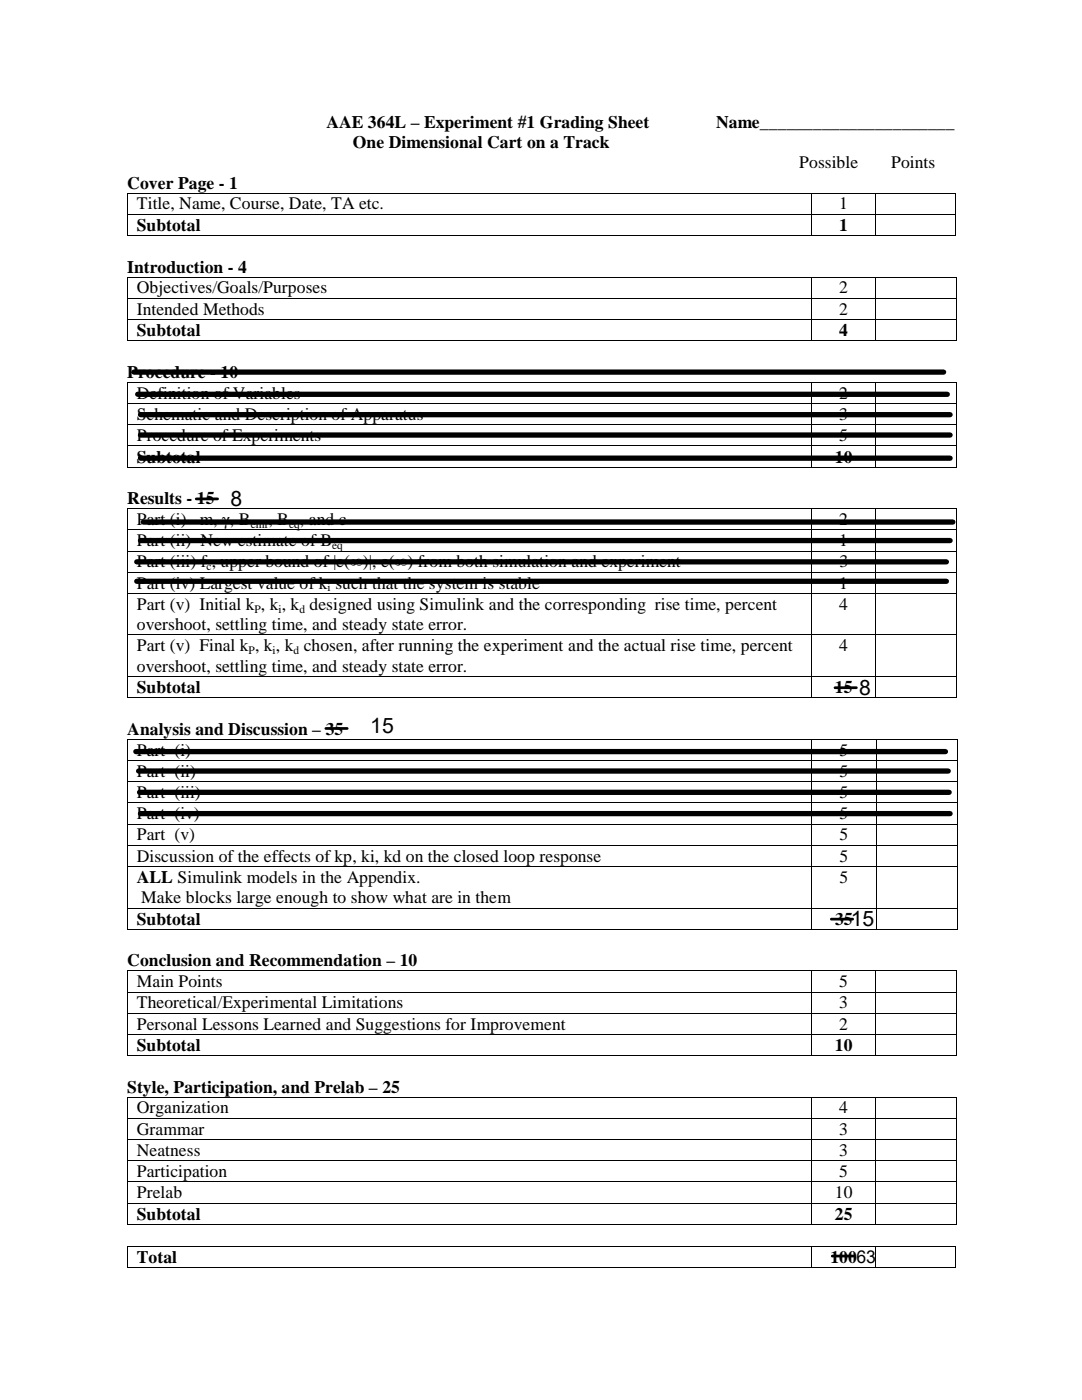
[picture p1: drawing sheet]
<svg xmlns="http://www.w3.org/2000/svg" width="216mm" height="279mm" viewBox="0 0 216 279" stroke-linecap="round" stroke-linejoin="round" font-family="sans-serif">
<defs><g id="words">
<g font-size="4.2">
<text x="46" y="101">8</text>
<text x="171.4" y="138.7">8</text>
<text x="73.9" y="146.3">15</text>
<text x="169.8" y="184.9">15</text>
</g>
<g font-size="3.5">
<text x="65.2" y="25.5">AAE 364L – Experiment #1 Grading Sheet</text>
<text x="70.4" y="29.5">One Dimensional Cart on a Track</text>
<text x="142.9" y="25.5">Name______________________</text>
<text x="159.5" y="33.5">Possible</text>
<text x="177.8" y="33.5">Points</text>
<text x="25.4" y="37.6">Cover Page - 1</text>
<text x="27.3" y="41.8">Title, Name, Course, Date, TA etc.</text>
<text x="167.5" y="41.8">1</text>
<text x="27.3" y="46.1">Subtotal</text>
<text x="167.5" y="46.1">1</text>
<text x="25.4" y="54.4">Introduction - 4</text>
<text x="27.3" y="58.5">Objectives/Goals/Purposes</text>
<text x="167.5" y="58.5">2</text>
<text x="27.3" y="62.8">Intended Methods</text>
<text x="167.5" y="62.8">2</text>
<text x="27.3" y="67.1">Subtotal</text>
<text x="167.5" y="67.1">4</text>
<text x="25.4" y="75.4">Procedure - 10</text>
<text x="27.3" y="83.8">Schematic and Description of Apparatus</text>
<text x="27.3" y="79.5">Definition of Variables</text>
<text x="167.5" y="83.8">3</text>
<text x="167.5" y="79.5">2</text>
<text x="27.3" y="88">Procedure of Experiments</text>
<text x="167.5" y="88">5</text>
<text x="27.3" y="92.3">Subtotal</text>
<text x="166.6" y="92.3">10</text>
<text x="25.4" y="100.6">Results - 15</text>
<text x="27.3" y="104.8">Part (i)</text>
<text x="39.9" y="104.8">m, γ, B</text>
<text x="53.6" y="104.8">, B , and c</text>
<text x="167.5" y="104.8">2</text>
<text x="27.3" y="109">Part (ii) New estimate of B</text>
<text x="27.3" y="113.2">Part (iii) f , upper bound of |e(∞)|, e(∞) from both simulation and experiment</text>
<text x="167.5" y="109">1</text>
<text x="167.5" y="113.2">3</text>
<text x="27.3" y="117.5">Part (iv) Largest value of k such that the system is stable</text>
<text x="167.5" y="117.5">1</text>
<text x="27.3" y="125.7">overshoot, settling time, and steady state error.</text>
<text x="27.3" y="121.7">Part (v) Initial k , k , k designed using Simulink and the corresponding rise time, percent</text>
<text x="167.5" y="121.7">4</text>
<text x="27.3" y="130">Part (v) Final k , k , k chosen, after running the experiment and the actual rise time, percent</text>
<text x="167.5" y="130">4</text>
<text x="27.3" y="134">overshoot, settling time, and steady state error.</text>
<text x="27.3" y="138.3">Subtotal</text>
<text x="166.6" y="138.3">15</text>
<text x="25.4" y="146.6">Analysis and Discussion – 35</text>
<text x="27.3" y="150.8">Part (i)</text>
<text x="27.3" y="155">Part (ii)</text>
<text x="167.5" y="150.8">5</text>
<text x="167.5" y="155">5</text>
<text x="27.3" y="159.3">Part (iii)</text>
<text x="167.5" y="159.3">5</text>
<text x="27.3" y="163.5">Part (iv)</text>
<text x="27.3" y="167.7">Part (v)</text>
<text x="167.5" y="163.5">5</text>
<text x="167.5" y="167.7">5</text>
<text x="27.3" y="172">Discussion of the effects of kp, ki, kd on the closed loop response</text>
<text x="167.5" y="172">5</text>
<text x="27.3" y="176.2">ALL Simulink models in the Appendix.</text>
<text x="167.5" y="176.2">5</text>
<text x="27.3" y="184.6">Subtotal</text>
<text x="28.2" y="180.3">Make blocks large enough to show what are in them</text>
<text x="166.6" y="184.6">35</text>
<text x="25.4" y="192.9">Conclusion and Recommendation – 10</text>
<text x="27.3" y="197">Main Points</text>
<text x="167.5" y="197">5</text>
<text x="27.3" y="201.3">Theoretical/Experimental Limitations</text>
<text x="167.5" y="201.3">3</text>
<text x="27.3" y="205.5">Personal Lessons Learned and Suggestions for Improvement</text>
<text x="27.3" y="209.8">Subtotal</text>
<text x="166.6" y="209.8">10</text>
<text x="167.5" y="205.5">2</text>
<text x="25.4" y="218.1">Style, Participation, and Prelab – 25</text>
<text x="27.3" y="222.2">Organization</text>
<text x="27.3" y="226.4">Grammar</text>
<text x="167.5" y="222.2">4</text>
<text x="167.5" y="226.4">3</text>
<text x="27.3" y="230.7">Neatness</text>
<text x="167.5" y="230.7">3</text>
<text x="27.3" y="234.9">Participation</text>
<text x="27.3" y="239.1">Prelab</text>
<text x="166.6" y="239.1">10</text>
<text x="167.5" y="234.9">5</text>
<text x="27.3" y="243.5">Subtotal</text>
<text x="166.6" y="243.5">25</text>
<text x="27.3" y="252">Total</text>
<text x="165.7" y="252">10063</text>
</g>
<g font-size="2.3">
<text x="50" y="105.3">emf</text>
<text x="57.7" y="105.3">eq</text>
<text x="41.2" y="113.8">c</text>
<text x="66.3" y="109.6">eq</text>
<text x="65.4" y="118">i</text>
<text x="50.8" y="122.3">P</text>
<text x="55.6" y="122.3">i</text>
<text x="59.7" y="122.3">d</text>
<text x="49.6" y="130.5">P</text>
<text x="54.4" y="130.5">i</text>
<text x="58.6" y="130.5">d</text>
</g>
</g></defs>
<g fill="#000">
<path d="M25.3 38.4h.2v.2h-.2zM161.9 38.4h.2v.2h-.2zM174.7 38.4h.1v.2h-.1zM190.5 38.4h.2v.2h-.2zM25.3 42.7h.2v.1h-.2zM25.3 46.9h.2v.2h-.2zM25.3 55.2h.2v.2h-.2zM25.3 59.4h.2v.2h-.2zM161.9 42.7h.2v.1h-.2zM161.9 46.9h.2v.2h-.2zM161.9 55.2h.2v.2h-.2zM161.9 59.4h.2v.2h-.2z"/>
<path d="M174.7 42.7h.1v.1h-.1zM174.7 46.9h.1v.2h-.1zM174.7 55.2h.1v.2h-.1zM174.7 59.4h.1v.2h-.1zM190.5 42.7h.2v.1h-.2zM190.5 46.9h.2v.2h-.2zM190.7 55.2h.2v.2h-.2zM190.7 59.4h.2v.2h-.2zM25.3 63.7h.2v.1h-.2zM25.3 67.9h.2v.2h-.2zM25.3 76.2h.2v.2h-.2zM161.9 63.7h.2v.1h-.2z"/>
<path d="M161.9 67.9h.2v.2h-.2zM161.9 76.2h.2v.2h-.2zM174.7 63.7h.1v.1h-.1zM174.7 67.9h.1v.2h-.1zM174.7 76.2h.1v.2h-.1zM190.7 63.7h.2v.1h-.2zM190.7 67.9h.2v.2h-.2zM190.8 76.2h.2v.2h-.2zM25.3 80.4h.2v.2h-.2zM25.3 84.7h.2v.1h-.2zM25.3 88.9h.2v.2h-.2zM25.3 93.1h.2v.2h-.2z"/>
<path d="M161.9 80.4h.2v.2h-.2zM161.9 84.7h.2v.1h-.2zM161.9 88.9h.2v.2h-.2zM161.9 93.1h.2v.2h-.2zM174.7 80.4h.1v.2h-.1zM174.7 84.7h.1v.1h-.1zM174.7 88.9h.1v.2h-.1zM174.7 93.1h.1v.2h-.1zM190.8 80.4h.2v.2h-.2zM190.8 84.7h.2v.1h-.2zM190.8 88.9h.2v.2h-.2zM190.8 93.1h.2v.2h-.2z"/>
<path d="M25.3 101.4h.2v.2h-.2zM25.3 105.7h.2v.1h-.2zM25.3 109.9h.2v.2h-.2zM25.3 114.1h.2v.2h-.2zM25.3 118.4h.2v.1h-.2zM161.9 101.4h.2v.2h-.2zM161.9 105.7h.2v.1h-.2zM161.9 109.9h.2v.2h-.2zM161.9 114.1h.2v.2h-.2zM161.9 118.4h.2v.1h-.2zM174.7 101.4h.1v.2h-.1zM174.7 105.7h.1v.1h-.1z"/>
<path d="M174.7 109.9h.1v.2h-.1zM174.7 114.1h.1v.2h-.1zM174.7 118.4h.1v.1h-.1zM190.8 101.4h.2v.2h-.2zM190.8 105.7h.2v.1h-.2zM190.8 109.9h.2v.2h-.2zM190.8 114.1h.2v.2h-.2zM190.8 118.4h.2v.1h-.2zM25.3 126.6h.2v.2h-.2zM25.3 134.9h.2v.2h-.2zM25.3 139.1h.2v.2h-.2zM161.9 126.6h.2v.2h-.2z"/>
<path d="M161.9 134.9h.2v.2h-.2zM161.9 139.1h.2v.2h-.2zM174.7 126.6h.1v.2h-.1zM174.7 134.9h.1v.2h-.1zM174.7 139.1h.1v.2h-.1zM190.8 126.6h.2v.2h-.2zM190.8 134.9h.2v.2h-.2zM190.8 139.1h.2v.2h-.2zM25.3 147.4h.2v.2h-.2zM25.3 151.7h.2v.1h-.2zM25.3 155.9h.2v.2h-.2zM161.9 147.4h.2v.2h-.2z"/>
<path d="M161.9 151.7h.2v.1h-.2zM161.9 155.9h.2v.2h-.2zM174.8 147.4h.1v.2h-.1zM174.8 151.7h.1v.1h-.1zM174.8 155.9h.1v.2h-.1zM190.9 147.4h.2v.2h-.2zM190.9 151.7h.2v.1h-.2zM190.9 155.9h.2v.2h-.2zM25.3 160.1h.2v.2h-.2zM25.3 164.4h.2v.1h-.2zM25.3 168.6h.2v.2h-.2zM25.3 172.8h.2v.2h-.2z"/>
<path d="M161.9 160.1h.2v.2h-.2zM161.9 164.4h.2v.1h-.2zM161.9 168.6h.2v.2h-.2zM161.9 172.8h.2v.2h-.2zM174.8 160.1h.1v.2h-.1zM174.8 164.4h.1v.1h-.1zM174.8 168.6h.1v.2h-.1zM174.8 172.8h.1v.2h-.1zM190.9 160.1h.2v.2h-.2zM190.9 164.4h.2v.1h-.2zM190.9 168.6h.2v.2h-.2zM190.9 172.8h.2v.2h-.2z"/>
<path d="M25.3 181.1h.2v.2h-.2zM25.3 185.4h.2v.1h-.2zM25.3 193.7h.2v.1h-.2zM25.3 197.9h.2v.2h-.2zM161.9 181.1h.2v.2h-.2zM161.9 185.4h.2v.1h-.2zM161.9 193.7h.2v.1h-.2zM161.9 197.9h.2v.2h-.2zM174.7 193.7h.1v.1h-.1zM174.7 197.9h.1v.2h-.1zM174.8 181.1h.1v.2h-.1zM174.8 185.4h.1v.1h-.1z"/>
<path d="M190.8 193.7h.2v.1h-.2zM190.8 197.9h.2v.2h-.2zM190.9 181.1h.2v.2h-.2zM190.9 185.4h.2v.1h-.2zM25.3 202.1h.2v.2h-.2zM25.3 206.4h.2v.1h-.2zM25.3 210.6h.2v.2h-.2zM25.3 218.9h.2v.1h-.2zM161.9 202.1h.2v.2h-.2zM161.9 206.4h.2v.1h-.2zM161.9 210.6h.2v.2h-.2zM161.9 218.9h.2v.1h-.2z"/>
<path d="M174.7 202.1h.1v.2h-.1zM174.7 206.4h.1v.1h-.1zM174.7 210.6h.1v.2h-.1zM174.7 218.9h.1v.1h-.1zM190.8 218.9h.1v.1h-.1zM190.8 202.1h.2v.2h-.2zM190.8 206.4h.2v.1h-.2zM190.8 210.6h.2v.2h-.2zM25.3 223.1h.2v.2h-.2zM25.3 227.3h.2v.2h-.2zM25.3 231.6h.2v.1h-.2zM25.3 235.8h.2v.2h-.2z"/>
<path d="M161.9 223.1h.2v.2h-.2zM161.9 227.3h.2v.2h-.2zM161.9 231.6h.2v.1h-.2zM161.9 235.8h.2v.2h-.2zM174.7 223.1h.1v.2h-.1zM174.7 227.3h.1v.2h-.1zM174.7 231.6h.1v.1h-.1zM174.7 235.8h.1v.2h-.1zM190.8 223.1h.1v.2h-.1zM190.8 227.3h.1v.2h-.1zM190.8 231.6h.1v.1h-.1zM190.8 235.8h.1v.2h-.1z"/>
<path d="M25.3 240h.2v.2h-.2zM25.3 244.3h.2v.2h-.2zM25.3 248.6h.2v.2h-.2zM25.3 252.8h.2v.2h-.2zM161.9 240h.2v.2h-.2zM161.9 244.3h.2v.2h-.2zM161.9 248.6h.2v.2h-.2zM161.9 252.8h.2v.2h-.2zM174.7 240h.1v.2h-.1zM174.7 244.3h.1v.2h-.1zM174.7 248.6h.1v.2h-.1zM174.7 252.8h.1v.2h-.1z"/>
<path d="M190.5 248.6h.2v.2h-.2zM190.5 252.8h.2v.2h-.2zM190.8 240h.1v.2h-.1zM190.8 244.3h.1v.2h-.1z"/>
</g>
<g fill="none" stroke="#000" stroke-width=".2">
<path d="M25.4 38.6v4.1M25.5 38.5h136.4M162 38.6v4.1M162.1 38.5h12.6M174.8 38.6v4.1M174.8 38.5h15.7M190.6 38.6v4.1M25.4 42.8v4.1M25.4 55.4v4M25.4 59.6v4.1M25.5 42.8h136.4M25.5 47h136.4"/>
<path d="M25.5 55.3h136.4M25.5 59.5h136.4M162 42.8v4.1M162 55.4v4M162 59.6v4.1M162.1 42.8h12.6M162.1 47h12.6M162.1 55.3h12.6M162.1 59.5h12.6M174.8 42.8v4.1M174.8 55.4v4M174.8 59.6v4.1"/>
<path d="M174.8 42.8h15.7M174.8 47h15.7M174.8 55.3h15.9M174.8 59.5h15.9M190.6 42.8v4.1M190.8 55.4v4M190.8 59.6v4.1M25.4 63.8v4.1M25.4 76.4v4M25.5 63.8h136.4M25.5 68h136.4M25.5 76.3h136.4"/>
<path d="M162 63.8v4.1M162 76.4v4M162.1 63.8h12.6M162.1 68h12.6M162.1 76.3h12.6M174.8 63.8v4.1M174.8 76.4v4M174.8 63.8h15.9M174.8 68h15.9M174.8 76.3h16M190.8 63.8v4.1M190.9 76.4v4"/>
<path d="M25.4 80.6v4.1M25.4 84.8v4.1M25.4 89.1v4M25.5 80.5h136.4M25.5 84.8h136.4M25.5 89h136.4M25.5 93.2h136.4M162 80.6v4.1M162 84.8v4.1M162 89.1v4M162.1 80.5h12.6M162.1 84.8h12.6"/>
<path d="M162.1 89h12.6M162.1 93.2h12.6M174.8 80.6v4.1M174.8 84.8v4.1M174.8 89.1v4M174.8 80.5h16M174.8 84.8h16M174.8 89h16M174.8 93.2h16M190.9 80.6v4.1M190.9 84.8v4.1M190.9 89.1v4"/>
<path d="M25.4 101.6v4.1M25.4 105.8v4.1M25.4 110.1v4M25.4 114.3v4.1M25.4 118.5v8.1M25.5 101.5h136.4M25.5 105.7h136.4M25.5 110h136.4M25.5 114.2h136.4M25.5 118.4h136.4M162 101.6v4.1M162 105.8v4.1"/>
<path d="M162 110.1v4M162 114.3v4.1M162 118.5v8.1M162.1 101.5h12.6M162.1 105.7h12.6M162.1 110h12.6M162.1 114.2h12.6M162.1 118.4h12.6M174.8 101.6v4.1M174.8 105.8v4.1M174.8 110.1v4M174.8 114.3v4.1"/>
<path d="M174.8 118.5v8.1M174.8 101.5h16M174.8 105.7h16M174.8 110h16M174.8 114.2h16M174.8 118.4h16M190.9 101.6v4.1M190.9 105.8v4.1M190.9 110.1v4M190.9 114.3v4.1M190.9 118.5v8.1M25.4 126.8v8.1"/>
<path d="M25.4 135.1v4M25.5 126.7h136.4M25.5 135h136.4M25.5 139.2h136.4M162 126.8v8.1M162 135.1v4M162.1 126.7h12.6M162.1 135h12.6M162.1 139.2h12.6M174.8 126.8v8.1M174.8 135.1v4M174.8 126.7h16"/>
<path d="M174.8 135h16M174.8 139.2h16M190.9 126.8v8.1M190.9 135.1v4M25.4 147.6v4.1M25.4 151.8v4.1M25.4 156.1v4M25.5 147.5h136.4M25.5 151.8h136.4M25.5 156h136.4M162 147.6v4.1M162 151.8v4.1"/>
<path d="M162 156.1v4M162.1 147.5h12.7M162.1 151.8h12.7M162.1 156h12.7M174.8 147.6v4.1M174.8 151.8v4.1M174.8 156.1v4M174.9 147.5h16M174.9 151.8h16M174.9 156h16M191 147.6v4.1M191 151.8v4.1"/>
<path d="M191 156.1v4M25.4 160.3v4.1M25.4 164.5v4.1M25.4 168.8v4M25.4 173v8.1M25.5 160.2h136.4M25.5 164.5h136.4M25.5 168.7h136.4M25.5 172.9h136.4M162 160.3v4.1M162 164.5v4.1M162 168.8v4"/>
<path d="M162 173v8.1M162.1 160.2h12.7M162.1 164.5h12.7M162.1 168.7h12.7M162.1 172.9h12.7M174.8 160.3v4.1M174.8 164.5v4.1M174.8 168.8v4M174.8 173v8.1M174.9 160.2h16M174.9 164.5h16M174.9 168.7h16"/>
<path d="M174.9 172.9h16M191 160.3v4.1M191 164.5v4.1M191 168.8v4M191 173v8.1M25.4 181.3v4.1M25.4 193.8v4.1M25.4 198.1v4M25.5 181.2h136.4M25.5 185.5h136.4M25.5 193.8h136.4M25.5 198h136.4"/>
<path d="M162 181.3v4.1M162 193.8v4.1M162 198.1v4M162.1 181.2h12.7M162.1 185.5h12.7M162.1 193.8h12.6M162.1 198h12.6M174.8 193.8v4.1M174.8 198.1v4M174.8 193.8h16M174.8 198h16M174.8 181.3v4.1"/>
<path d="M174.9 181.2h16M174.9 185.5h16M190.9 193.8v4.1M190.9 198.1v4M191 181.3v4.1M25.4 202.3v4.1M25.4 206.5v4.1M25.4 219v4.1M25.5 202.2h136.4M25.5 206.5h136.4M25.5 210.7h136.4M25.5 218.9h136.4"/>
<path d="M162 202.3v4.1M162 206.5v4.1M162 219v4.1M162.1 202.2h12.6M162.1 206.5h12.6M162.1 210.7h12.6M162.1 218.9h12.6M174.8 202.3v4.1M174.8 206.5v4.1M174.8 219v4.1M174.8 202.2h16M174.8 206.5h16"/>
<path d="M174.8 210.7h16M174.8 218.9h16M190.8 219v4.1M190.9 202.3v4.1M190.9 206.5v4.1M25.4 223.3v4M25.4 227.5v4.1M25.4 231.7v4.1M25.4 236v4M25.5 223.2h136.4M25.5 227.4h136.4M25.5 231.6h136.4"/>
<path d="M25.5 235.9h136.4M162 223.3v4M162 227.5v4.1M162 231.7v4.1M162 236v4M162.1 223.2h12.6M162.1 227.4h12.6M162.1 231.6h12.6M162.1 235.9h12.6M174.8 223.3v4M174.8 227.5v4.1M174.8 231.7v4.1"/>
<path d="M174.8 236v4M174.8 223.2h16M174.8 227.4h16M174.8 231.6h16M174.8 235.9h16M190.8 223.3v4M190.8 227.5v4.1M190.8 231.7v4.1M190.8 236v4M25.4 240.2v4.1M25.4 248.8v4M25.5 240.1h136.4"/>
<path d="M25.5 244.4h136.4M25.5 248.7h136.4M25.5 252.9h136.4M162 240.2v4.1M162 248.8v4M162.1 240.1h12.6M162.1 244.4h12.6M162.1 248.7h12.6M162.1 252.9h12.6M174.8 240.2v4.1M174.8 248.8v4M174.8 240.1h16"/>
<path d="M174.8 244.4h16M174.8 248.7h15.7M174.8 252.9h15.7M190.6 248.8v4M190.8 240.2v4.1"/>
</g>
<g fill="none" stroke="#000" stroke-width="1.1">
<path d="M26.7 74.3h161.6M27.5 78.7h161.5M28 82.8h161.6M28 86.8h161.6M28 91.4h161.6M27.3 112.1h161.5M27.3 116h161.5M28 107.9h161.6M28.6 104.2h161.5M27.1 150h161.6M27.7 153.9h161.5M27.8 158.1h161.6"/>
<path d="M28 162.4h161.6"/>
</g>
<path d="M39.2 99.6h4.2M166.6 137.3h4.3M65 145.4h4.3M165.9 183.4h4.2M166.1 250.7h4.2" fill="none" stroke="#000" stroke-width=".55"/>
<use href="#words"/>
</svg>
